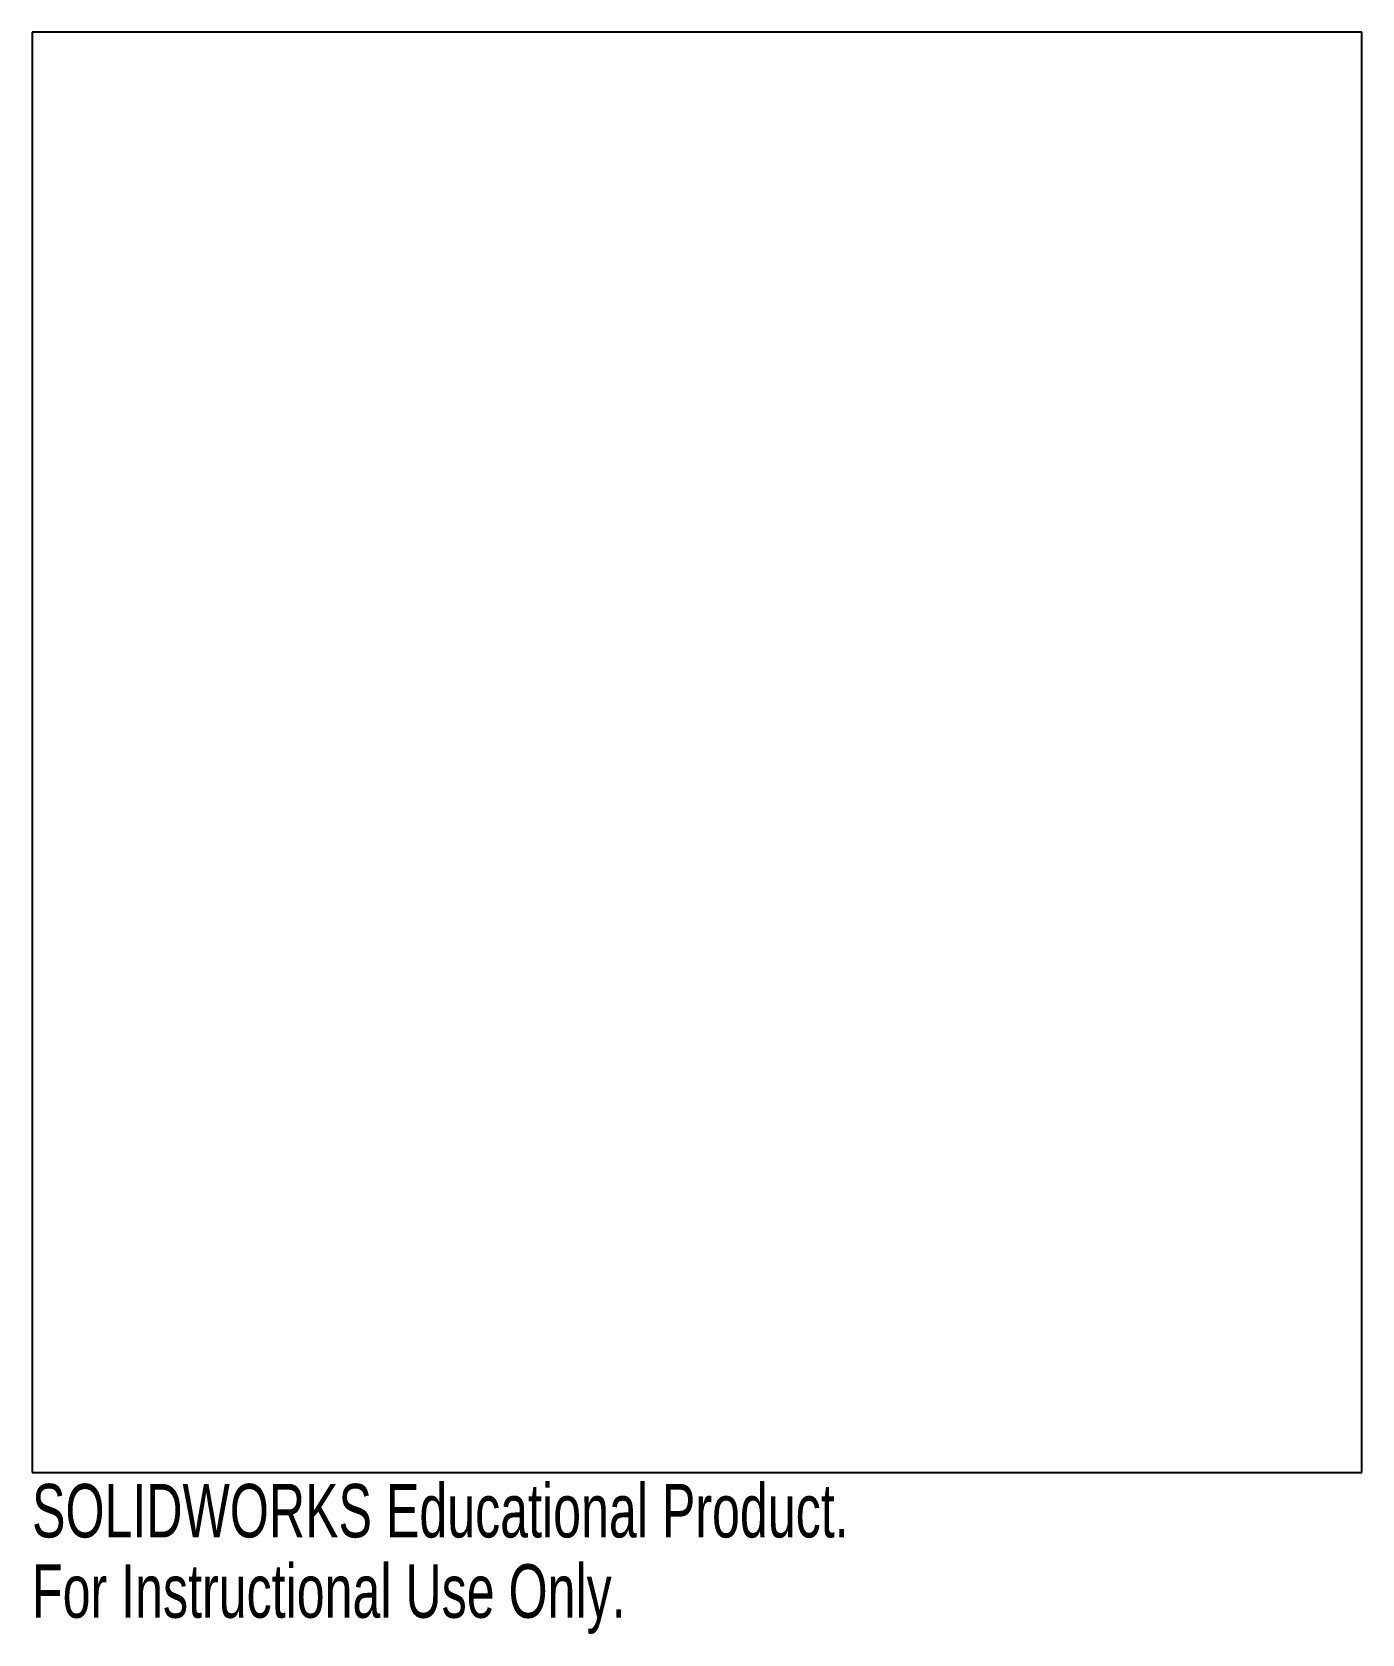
# Model space of a CAD drawing. Header units: millimetres. Extents: x 0 to 120, y -15 to 130.
import ezdxf

# ---------------------------------------------------------------- set-up
doc = ezdxf.new("R2010")
doc.units = ezdxf.units.MM
doc.layers.add('CORTE', color=7, linetype='Continuous')
doc.layers.add('INFORMACION_NO_CORTE', color=8, linetype='Continuous')
doc.styles.add('SLDTEXTSTYLE0', font='TXT', dxfattribs={"width": 0.7})

msp = doc.modelspace()

# ---------------------------------------------------------------- linework, layer by layer
at = {"layer": 'CORTE', "color": 7, "linetype": 'Continuous', "lineweight": 25}
for p, q in [((0, 130), (0, 0)), ((120, 130), (0, 130)), ((120, 0), (120, 130)), ((0, 0), (120, 0))]:
    msp.add_line(p, q, dxfattribs=at)

# ---------------------------------------------------------------- texts
at = {"layer": 'INFORMACION_NO_CORTE', "color": 7, "linetype": 'Continuous', "char_height": 4.8336, "attachment_point": 1, "style": 'SLDTEXTSTYLE0'}
for s, insert in [('SOLIDWORKS Educational Product.', (0, -1.02)), ('For Instructional Use Only.', (0, -8.27))]:
    msp.add_mtext(s, dxfattribs=dict(at, insert=insert))

doc.saveas('drawing.dxf')
